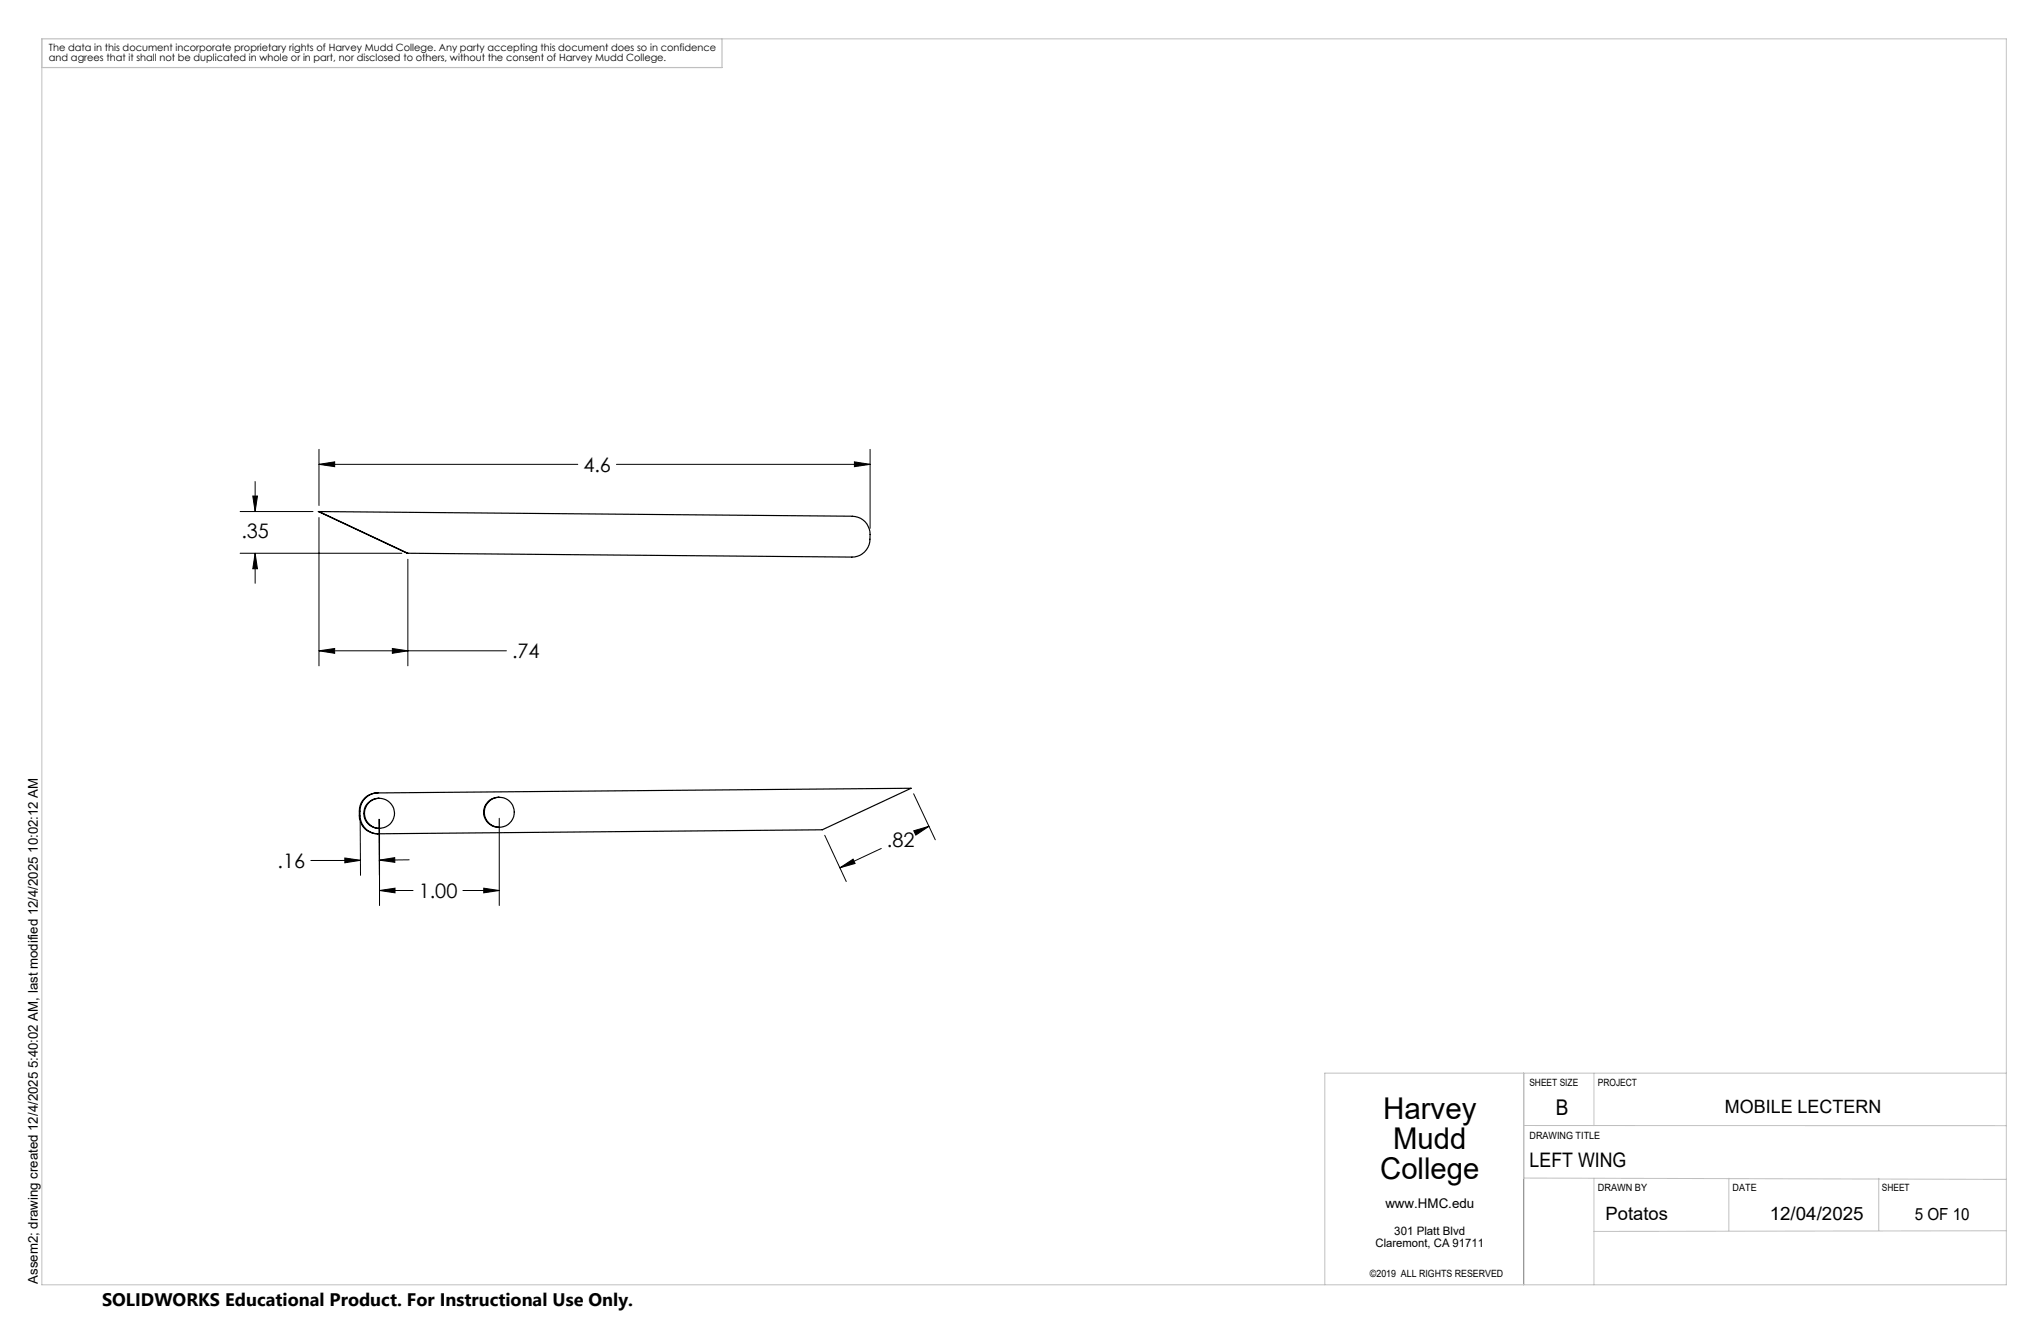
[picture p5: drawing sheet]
<svg xmlns="http://www.w3.org/2000/svg" width="432mm" height="279mm" viewBox="0 0 432 279" stroke-linecap="round" stroke-linejoin="round" font-family="sans-serif">
<defs><g id="words">
<g font-size="6.3">
<text x="292.6" y="236.8">Harvey</text>
<text x="294.8" y="243.1">Mudd</text>
<text x="292" y="249.5">College</text>
</g>
<text font-size="4.6" x="329.1" y="235.9">B</text>
<g font-size="4.2">
<text x="123.4" y="99.8">4.6</text>
<text x="51.1" y="113.8">.35</text>
<text x="108.3" y="139.2">.74</text>
<text x="187.6" y="179.1">.82</text>
<text x="58.7" y="183.6">.16</text>
<text x="88.6" y="189.9">1.00</text>
<text x="323.6" y="246.9">LEFT WING</text>
</g>
<g font-size="3.9">
<text x="364.9" y="235.4">MOBILE LECTERN</text>
<text x="339.7" y="258.1">Potatos</text>
<text x="374.4" y="258.1">12/04/2025</text>
</g>
<text font-size="3.8" x="21.6" y="276.3">SOLIDWORKS Educational Product. For Instructional Use Only.</text>
<text font-size="3.5" x="405.1" y="258">5 OF 10</text>
<g font-size="2.8">
<text x="293.1" y="255.5">www.HMC.edu</text>
<text x="8" y="271.5" transform="rotate(-90 8 271.5)">Assem2; drawing created 12/4/2025 5:40:02 AM, last modified 12/4/2025 10:02:12 AM</text>
</g>
<g font-size="2.5">
<text x="291" y="263.8">Claremont, CA 91711</text>
<text x="295" y="261.3">301 Platt Blvd</text>
</g>
<g font-size="2.1">
<text x="10.4" y="10.8">The data in this document incorporate proprietary rights of Harvey Mudd College. Any party accepting this document does so in confidence</text>
<text x="10.4" y="12.9">and agrees that it shall not be duplicated in whole or in part, nor disclosed to others, without the consent of Harvey Mudd College.</text>
<text x="323.6" y="229.7">SHEET SIZE</text>
<text x="338" y="229.7">PROJECT</text>
<text x="323.6" y="240.8">DRAWING TITLE</text>
<text x="338" y="252">DRAWN BY</text>
<text x="366.6" y="251.9">DATE</text>
<text x="398.1" y="251.9">SHEET</text>
<text x="289.8" y="270.2">©2019 ALL RIGHTS RESERVED</text>
</g>
</g></defs>
<g fill="none" stroke="#000" stroke-width=".25">
<path d="M67.5 108.2l112.8 1a3.9 3.9 0 0 1 3.7 4.9 3.8 3.8 0 0 1-3.8 3.7l-93.9-.8M67.5 108.2l18.8 8.8M67.5 108.2h-.2l19 8.8M79.9 167.7a4 4 0 0 0-3.9 4.9 3.8 3.8 0 0 0 4 3.8M79.9 167.7a4 4 0 0 0-3.7 4.9 3.9 3.9 0 0 0 3.8 3.8M79.9 167.7l112.9-1-18.8 8.8-94 .9M80.3 168.8a3.2 3.2 0 0 0-3.3 3.3 3.2 3.2 0 0 0 3.3 3.1M105.6 168.6a3.2 3.2 0 0 0-3.3 3.2 3.2 3.2 0 0 0 3.4 3.2"/>
<circle cx="80.3" cy="172" r="3.2"/>
<circle cx="105.6" cy="171.8" r="3.2"/>
</g>
<g fill="none" stroke="#000" stroke-width=".21">
<path d="M67.5 98.2l3.3-.5v1zM67.5 95v11.9M67.5 98.2h54.7M130.4 98.2h53.7M180.8 97.7l3.3 .5-3.3 .5zM184.1 95v16.8M50.8 108.2h15.4M50.8 117h34.2M53.5 104.9h1l-.5 3.3zM54 117l.5 3.3h-1zM54 101.8v6.4M54 117v6.4"/>
<path d="M67.5 109.5v31.3M86.3 118.3v22.5M67.5 137.7l3.3-.5v1zM67.5 137.7h39.6M83 137.2l3.3 .5-3.3 .5zM76.2 173.8l.1 11.3M80.2 173.3l.1 11.8M80.3 173.3v18.2M105.6 173.1v18.4M174.5 176.7l4.5 9.7M186.4 179.5l-8.7 4.1M193.3 167.9l4.6 9.7"/>
<path d="M193.3 175.7l3.2-.9-2.8 1.8zM196.5 174.8l-1.8 .8M73 181.5l3.3 .5-3.3 .5zM76.3 182h-10.5M80.2 181.9l3.3-.5v1zM80.3 188.3l3.3-.4v.9zM80.3 188.3h7.1M86.6 181.9h-6.4M97.9 188.3h7.7M102.3 187.9l3.3 .4-3.3 .5zM177.7 183.6l2.8-1.9 .4 .9zM322.3 227v44.7"/>
</g>
<path d="M8.9 8.2v263.5h415.6v-263.5h-271.7M322.3 227v22.2l102.2 .2M322.3 238.1h102.2M322.4 227v44.7M337.2 227v11.1M424.5 227h-144.2v44.7M337.2 249.2v22.5M365.8 249.2v11.1M397.5 249.2v11.1M424.5 260.3l-87.3 .2" fill="none" stroke="#c0c0c0" stroke-width=".21"/>
<path d="M8.9 8.2h143.9v6.1h-143.9z" fill="none" stroke="#c0c0c0" stroke-width=".25"/>
<path d="M67.5 98.2l3.3-.5v1zM180.8 97.7l3.3 .5-3.3 .5zM67.5 137.7l3.3-.5v1zM83 137.2l3.3 .5-3.3 .5zM53.5 104.9h1l-.5 3.3zM54 117l.5 3.3h-1zM102.3 187.9l3.3 .4-3.3 .5zM80.3 188.3l3.3-.4v.9zM73 181.5l3.3 .5-3.3 .5zM80.2 181.9l3.3-.5v1zM193.3 175.7l3.2-.9-2.8 1.8zM177.7 183.6l2.8-1.9 .4 .9z" fill="#000"/>
<use href="#words"/>
</svg>
